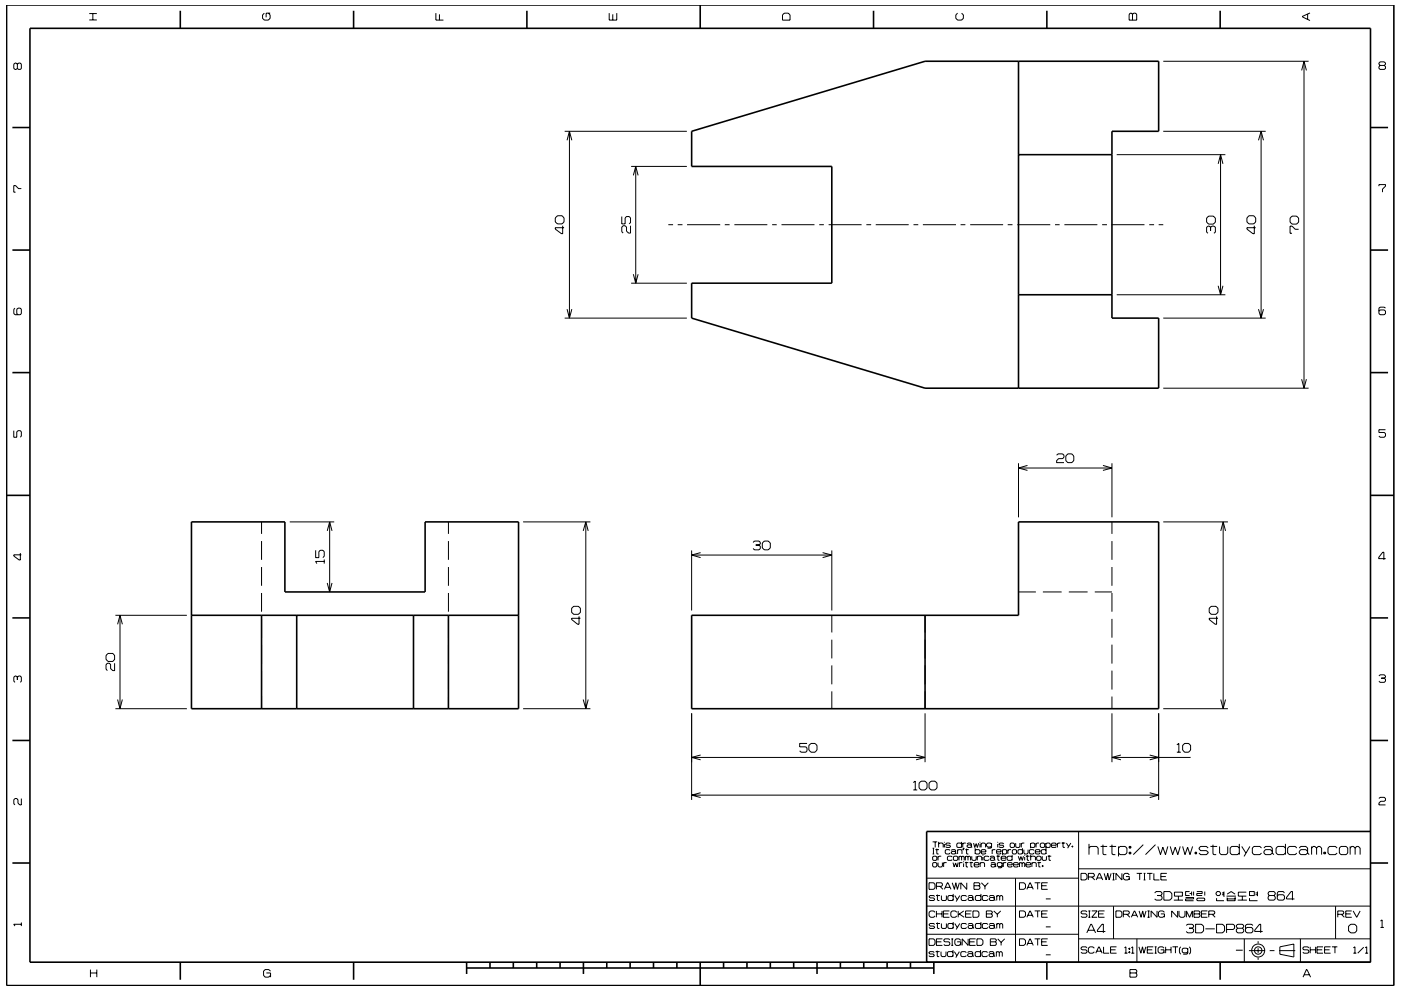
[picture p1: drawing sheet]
<svg xmlns="http://www.w3.org/2000/svg" width="297mm" height="210mm" viewBox="0 0 297 210" stroke-linecap="round" stroke-linejoin="round" font-family="sans-serif">
<g fill="none" stroke="#000" stroke-width=".21">
<path d="M3.7 13.6l-.3-.2h-.2l-.3 .2v.9l.3 .2 .5-.2M3.7 13.6l.2-.2h.4l.2 .2v.9l-.2 .2h-.4l-.2-.2M3.7 13.6v.9M18.9 4.2h1.6M18.9 2.9h1.6M19.7 2.9v1.3M56 2.8l-.3 .4v.7l.3 .4h.9l.4-.4v-.7l-.4-.4M57.3 2.8h-.9v.9M92.4 2.8v1.5h1.6M93.2 3v1.3M129.2 2.8v1.5h1.6v-1.5M129.9 3v1.3"/>
<path d="M166.3 2.8h.8l.4 .4v1.1h-1.6v-1.1zM203 2.8l-.4 .4v.7l.4 .4h.9l.4-.4v-.7l-.4-.4M239.6 2.8h.3l.2 .2 .3-.2h.3l.3 .2v1.3h-1.6v-1.3zM240.1 3v1.3M246.6 13h30.8M276 14.9l.5-1.9 .5 1.9M276.5 13v69.3M277.2 3v1.1M277.7 2.7l-1.6 .8v.1l1.6 .8M292.6 13.9l-.2-.3v-.2l.2-.3h.9l.2 .3v.2l-.2 .3M292.6 13.9l-.2 .2v.4l.2 .2h.9l.2-.2v-.4l-.2-.2M292.6 13.9h.9"/>
<path d="M119.7 27.8h25.9M120.2 29.8l.5-1.9 .5 1.9M120.7 27.9v39.6M133.8 35.3h11.8M134.3 37.2l.5-1.9 .5 1.9M134.8 35.3v24.8M236.8 32.8h23M246.6 27.8h21.7M258.3 34.8l.5-2 .5 2M258.8 32.8v29.7M266.8 29.8l.6-1.9 .5 1.9M267.4 27.9v39.6"/>
<path d="M292.4 39.5v-.3h1.3v.3l-.6 .6v.7M4.5 40h-.6l-.6-.6h-.4v1.4h.4M117.7 46.2l.5-.4h1l.4 .4v.9l-.4 .4h-1l-.5-.4zM119.3 47.9v1.7h-.3l-1.3-1v-.3h1.9M131.8 45.9v1.6h.7v-1.3l.3-.3h.6l.3 .3v1l-.3 .3M133.7 47.9v1.5h-.4l-.5-.4v-.8l-.3-.3h-.4l-.3 .3v.9l.3 .3M134.3 58.2l.5 1.9 .5-1.9M141.7 47.7h1M143.7 47.7h1M145.7 47.7h7M153.7 47.7h1M155.7 47.7h7"/>
<path d="M163.7 47.7h1M165.7 47.7h7M173.7 47.7h1M175.7 47.7h7M183.7 47.7h1M185.7 47.7h7M193.7 47.7h1M195.7 47.7h7M203.7 47.7h1M205.7 47.7h7M213.7 47.7h1M215.7 47.7h7"/>
<path d="M223.7 47.7h1M225.7 47.7h7M233.7 47.7h1M235.7 47.7h7M243.7 47.7h1M245.7 47.7h.9M256.2 45.8h1.1l.4 .5v.8l-.4 .4h-1.1l-.4-.4v-.8zM256.7 48.2l-.3-.2h-.3l-.3 .2v1l.3 .3M256.7 48.2l.3-.2h.4l.3 .2v1l-.3 .3M256.7 48.2v.7M264.8 45.8h1l.4 .4v.9l-.4 .4h-1l-.4-.4v-.9zM265.9 47.9v1.7h-.3l-1.2-1v-.3h1.8"/>
<path d="M273.9 45.8h1l.4 .5v.8l-.4 .4h-1l-.4-.4v-.8zM275.3 48.6h-.7l-.7-.6h-.4v1.5h.4M3.2 65.4l-.3 .2v.9l.3 .3h1.1l.2-.3v-.9l-.2-.2h-.5l-.2 .2v.9l.2 .3M119.7 67.5h25.9M120.2 65.6l.5 1.9 .5-1.9M133.8 60.1h11.8M236.8 62.5h23M246.6 67.5h21.7M258.3 60.6l.5 1.9 .5-1.9M266.8 65.6l.6 1.9 .5-1.9M293.7 65.4l-.2-.3h-.9l-.2 .3v1.1l.2 .3h.9l.2-.3v-.5l-.2-.3h-.9l-.2 .3M2.9 91.3v1.4h.7v-1.1l.2-.3h.5l.2 .3v.9l-.2 .2"/>
<path d="M215.9 98.3v11.4M215.9 99.3h19.9M217.8 98.7l-1.9 .6 1.9 .5M224 96.6l.3-.3h1l.3 .3v.4l-.3 .3h-.9l-.4 .4v.4h1.6M226.4 96.3h.8l.5 .4v1l-.5 .4h-.8l-.4-.4v-1zM233.8 98.7l2 .6-2 .5M235.8 98.3v11.4M246.6 82.3h30.8M276 80.4l.5 1.9 .5-1.9M293.7 91.1h-1.3v.6h1.1l.2 .3v.5l-.2 .2h-.9l-.2-.2M4.3 117.3v1.5h-.2l-1.2-.9v-.2h1.6M55.5 110.7v2.5"/>
<path d="M55.5 114.8v3.9M61.4 110.7h9.5M66.9 116.7v1.6h.7v-1.3l.3-.3h.5l.3 .3v1l-.3 .3M68.7 119.1h-1.8l.3 .4M68.7 118.7v.8M69.4 112.6l.5-1.9 .5 1.9M69.9 110.7v14.9M95.1 110.7v2.5M95.1 114.8v3.9M110.9 110.7h14.3M123.7 112.6l.5-1.9 .5 1.9M124.2 110.7v39.6"/>
<path d="M146.6 116.7v12.8M146.6 117.7h29.8M148.5 117.2l-1.9 .5 1.9 .6M159.7 115.1l.2-.3h1l.3 .3v.3l-.3 .2M160.2 115.6h.7M160.9 115.6l.3 .3v.4l-.3 .3h-1l-.2-.3M161.6 115.2l.4-.4h.9l.4 .4v1l-.4 .4h-.9l-.4-.4zM174.4 117.2l2 .5-2 .6M176.4 116.7v12.8M235.8 110.7v2.5M235.8 114.8v3.9M246.6 110.7h13.7"/>
<path d="M258.8 112.6l.5-1.9 .5 1.9M259.3 110.7v39.6M293.8 118.5h-1.5v-.3l.9-1.1h.2v1.6M22.9 138.6h1l.4 .4v.9l-.4 .4h-1l-.4-.4v-.9zM24.5 130.5h15.1M24.9 132.4l.5-1.9 .5 1.9M25.4 130.5v19.8M55.5 120.3v3.9M55.5 125.8v3.9M55.5 131.3v4M55.5 136.7v4.1M69.4 123.7l.5 1.9 .5-1.9"/>
<path d="M95.1 120.3v3.9M95.1 125.8v3.9M95.1 131.3v4M95.1 136.7v4.1M121.2 129l.4-.4h1l.5 .4v.9l-.5 .4h-1l-.4-.4zM122.8 130.7v1.7h-.3l-1.3-1v-.3h1.9M176.4 130.5v3.6M176.4 135.7v4M196.1 130.5v3.7M196.1 135.7v4M215.9 125.6h3.7M221.1 125.6h4"/>
<path d="M226.6 125.6h4M232.1 125.6h3.7M235.8 120.3v3.9M235.8 125.8v3.9M235.8 131.3v4M235.8 136.7v4.1M256.4 129l.4-.4h1l.4 .4v.9l-.4 .4h-1l-.4-.4zM257.9 130.7v1.7h-.3l-1.2-1v-.3h1.8M3.7 143.6l-.3-.2h-.2l-.3 .2v.9l.3 .2M3.7 143.6l.2-.2h.4l.2 .2v.9l-.2 .2M3.7 143.6v.6M24.3 140.7v1.5h-.4l-.5-.4v-.8l-.2-.3h-.4l-.3 .3v.9l.3 .3"/>
<path d="M24.5 150.3h15.1M24.9 148.4l.5 1.9 .5-1.9M55.5 142.2v4.1M55.5 147.7v2.6M95.1 142.2v4.1M95.1 147.7v2.6M110.9 150.3h14.3M123.7 148.4l.5 1.9 .5-1.9M146.6 151.3v18.4M171.1 157.7h-1.6v.7h1.4l.2 .3v.6l-.2 .2h-1.1l-.3-.2M171.5 158.1l.5-.4h.8l.4 .4v1l-.4 .4h-.8l-.5-.4zM176.4 141.1v4.1"/>
<path d="M176.4 146.6v3.7M196.1 141.1v4.1M196.1 146.6v3.7M196.1 151.3v10.4M235.8 142.2v4.1M235.8 147.7v2.6M235.8 151.3v10.4M245.7 151.3v18.4M246.6 150.3h13.7M249.5 158l.4-.3v1.8M249.5 159.5h.9M250.7 158.1l.5-.4h.8l.4 .4v1l-.4 .4h-.8l-.5-.4z"/>
<path d="M258.8 148.4l.5 1.9 .5-1.9M292.4 143.4l.2-.3h.9l.2 .3v.2l-.2 .2M292.9 143.8h.6M293.5 143.8l.2 .3v.4l-.2 .2h-.9l-.2-.2M4.5 169.4v1.3h-.3l-.4-.4v-.7l-.2-.2h-.4l-.3 .2v.9l.3 .2M146.6 160.7h49.5M146.6 168.6h99.1M148.5 168.1l-1.9 .5 1.9 .6M148.5 160.1l-1.9 .5 1.9 .6M193.6 166l.5-.3v1.8M193.6 167.5h.9M194.2 160.1l1.9 .6-1.9 .5"/>
<path d="M194.9 166.1l.4-.4h.8l.5 .4v1l-.5 .4h-.8l-.4-.4zM197 166.1l.4-.4h.8l.5 .4v1l-.5 .4h-.8l-.4-.4zM197.7 178.6h1M197.7 179.9h.4M197.9 179.9v1.2M198.3 178.6v1.1M198.6 180v1.1h.4M199 179l.2-.2h.6l.2 .2v.7M199 178.6v1.1M200.2 178.6v.1M200.2 179v.7M201.5 179l-.2-.2h-.6l-.2 .3 .2 .2h.6l.2 .3-.2 .1h-.6l-.2-.1"/>
<path d="M203.9 179l-.2-.2h-.7l-.1 .2v.6l.1 .1h.7l.2-.1M203.9 178.6v1.1M204.1 178.8v.9M204.2 179.9h.2l-.2 .4zM204.3 179.9l-.1 .4M204.8 178.8h-.5l-.2 .2M204.9 180v1.1h.4M205 179l.2-.2h.6l.2 .2v.6M206 179.4l-.2-.2h-.6l-.2 .2 .2 .3h.6l.2-.1M206 179.6l.1 .1M206.4 178.8l.3 .9 .3-.8 .2 .8 .3-.9M206.8 179.9v1.2"/>
<path d="M207.8 178.6v.1M207.8 179v.7M208 179l.2-.2h.5l.3 .2v.7M208 178.8v.9M210.2 179l-.2-.2h-.6l-.2 .2v.4l.2 .3h.6l.2-.3M210.2 178.8v.9l-.2 .2h-.6M211.5 178.6v.1M211.5 179v.7M212.8 179l-.2-.2h-.6l-.2 .3 .2 .2h.6l.2 .3-.2 .1h-.6l-.2-.1M214.3 178.8h.6l.2 .2v.6l-.2 .1h-.6l-.1-.1v-.6zM215.3 178.8v.8l.2 .1h.6l.1-.1v-.8M216.5 178.8v.9"/>
<path d="M216.8 179.9v1.2M217.2 178.8h-.5l-.2 .2M218.5 179l.2-.2h.5l.2 .2v.6l-.2 .1h-.5l-.2-.1M218.5 178.8v1.1M219.7 178.8v.9M220.3 178.8h-.5l-.1 .2M220.6 179l.2-.2h.5l.2 .2v.6l-.2 .1h-.5l-.2-.1zM221.7 179l.3-.2h.5l.2 .2v.6l-.2 .1h-.5l-.3-.1M221.7 178.8v1.1M221.8 179.9v1.2M222.9 179.3h1l-.1-.5h-.7l-.2 .2v.6l.2 .1h.7l.1-.1M224.2 178.8v.9"/>
<path d="M224.8 178.8h-.4l-.2 .2M225.1 178.8h.7M225.4 178.6v1.1h.4M226.1 178.8l.5 .8M227 178.8l-.6 1.1M227.3 179.4h.2v.3h-.2zM227.4 179.4v.3M228.7 176.4v27.7M230.9 179.9l.3-.4h1.3l.3 .4v1.4M230.9 179v2.3M233.3 179.5h1.4M233.8 179.2v1.9l.2 .2h.6"/>
<path d="M235.2 179.5h1.4M235.8 179.2v1.9l.2 .2h.5M235.8 160.7h16.6M237.1 179.9l.4-.4h1l.4 .4v1l-.4 .4h-1l-.4-.4M237.1 179.5v2.1M237.7 160.1l-1.9 .5 1.9 .6M239.4 179.5h.4v.4h-.4zM239.6 179.5v.4M242.4 179.2l-2.1 2.1M243.8 160.1l1.9 .6-1.9 .5M243.8 168.1l1.9 .6-1.9 .5M245 179.2l-2.1 2.1"/>
<path d="M245.5 179.5l.5 1.8 .5-1.6 .6 1.6 .5-1.8M248.1 179.5l.5 1.8 .6-1.6 .5 1.6 .5-1.8M250.7 179.5l.5 1.8 .6-1.6 .5 1.6 .6-1.8M256.2 179.9l-.4-.4h-1.2l-.4 .4 .4 .5h1.2l.4 .5-.4 .4h-1.2l-.4-.4M256.6 179.5h1.5M257.2 179.2v1.9l.1 .2h.6M258.6 179.5v1.4l.3 .4h1.1l.3-.4v-1.4M262.8 179.9l-.4-.4h-1.2l-.4 .4v1l.4 .4h1.2l.4-.4M262.8 179v2.3M263.3 179.5l.9 1.4M265 179.5l-1.2 2.1M267.5 179.9l-.4-.4h-1.2l-.4 .4v1l.4 .4h1.2l.4-.4"/>
<path d="M268 179.9l.3-.4h1.1l.3 .4v1M272.5 179.9l-.3-.4h-1.3l-.3 .4v1l.3 .4h1.3l.3-.4M272.5 179v2.3M274.9 179.9l-.3-.4h-1.2l-.4 .4v1l.4 .4h1.2l.3-.4M275.5 179.9l.3-.4h1.1l.3 .4v1M278.1 179.9l.3-.4h.4l.3 .4M278.1 179.5v1.8M279.1 179.9l.4-.4h.3l.4 .4v1.4M279.1 179.9v1.4M283.5 179.9l-.4-.4h-1.2l-.3 .4v1l.3 .4h1.2l.4-.4M284.3 179.5h1.1l.3 .4v1l-.3 .4h-1.1l-.3-.4v-1zM286.3 179.9l.3-.4h.3l.4 .4"/>
<path d="M286.3 179.5v1.8M287.3 179.9l.4-.4h.3l.4 .4v1.4M287.3 179.9v1.4M292.4 169.4l.2-.3h.9l.2 .3v.3l-.2 .3h-.8l-.3 .3v.4h1.3M4.5 195.7v.7M4.5 196h-1.6l.3 .4M196.5 198.2h32.2M196.5 192.2h94.1M196.6 186.3h32.1M197 199.1h.9l.3 .4v.7l-.3 .3h-.9zM197 187.2h.9l.3 .4v.7l-.3 .3h-.9zM197.7 181.1h.4"/>
<path d="M197.7 181.8l.2-.2h.6l.1 .2v.5l-.1 .2h-.6l-.2-.2zM197.7 183.1l.2-.1h.6l.1 .1v.6l-.1 .2h-.6l-.2-.2zM198.2 190.2l-.2-.3h-.8l-.2 .3 .2 .3h.8l.2 .3-.2 .2h-.8l-.2-.2M198.2 196.1l-.2-.2h-.8l-.2 .2 .2 .3h.8l.2 .2-.2 .3h-.8l-.2-.2M198.2 193.5l-.2-.3h-.7l-.3 .3v.8l.3 .3h.7l.2-.3M198.3 180.2h.8M198.5 189.9h.8M198.5 195.9h.8M198.5 188h1.1l.2-.2v-.4l-.2-.2h-1.1v1.4M198.5 199.8h1.1M198.5 193.2v1.4M198.5 193.8h1.2"/>
<path d="M198.7 189.7v1.2l.5 .1M198.7 195.7v1.1l.5 .1M198.9 183v.7l.2 .2h.5l.2-.2v-.7M198.9 181.6v.9M199.3 188l.6 .6M199.6 181.6h-.5l-.2 .2M199.6 189.9v.9l.2 .2h.6l.3-.2v-.9M199.6 195.9v.8l.2 .2h.6l.3-.2v-.8M199.7 193.2v1.4M199.8 199.1h-1.3v1.4h1.3M200 193.8h1.1M200.1 183v.9"/>
<path d="M200.2 188.6l.7-1.4h.1l.6 1.4M200.4 188.2h1M200.7 183h-.5l-.1 .1M201.3 193.2h-1.3v1.4h1.3M201.4 199.3l-.2-.2h-.9l-.2 .5 .2 .2h.9l.2 .2v.3l-.2 .2h-.9l-.2-.2M201.4 180.4l-.1-.2h-.7l-.2 .2v.5l.2 .2h.7l.1-.2M201.7 180.4l.2-.2h.5l.2 .2v.5M201.7 199.1h.4M201.9 199.1v1.4M201.9 187.2l.5 1.4 .2-1.4 .4 1.4 .4-1.4M201.9 181.8l-.2-.2h-.7l-.1 .2v.5l.1 .2h.7l.2-.2M202.1 183l.2 .9 .3-.9 .3 .9 .3-.9"/>
<path d="M202.1 190.2l-.2-.3h-.7l-.2 .3v.6l.2 .2h.7l.2-.2M202.1 196.1l-.2-.2h-.7l-.2 .2v.6l.2 .2h.7l.2-.2M202.1 189.6v1.4M202.1 195.6v1.3M202.1 181.8l.2-.2h.6l.2 .2v.5l-.2 .2h-.6l-.2-.2zM202.4 189.9l.5 .9M202.4 195.9l.5 .8M202.6 180.8l-.2-.2h-.5l-.2 .2 .2 .3h.5l.2-.2M202.6 180.9l.2 .2M202.9 193.5l-.3-.3h-.7l-.3 .3v.8l.3 .3h.7l.3-.3M202.9 199.8h.8v.7M203 180.4l.2-.2h.6l.2 .2v.7"/>
<path d="M203 180.2v.9M203.2 193.2v1.4M203.3 181.8l.2-.2 .4 .2M203.3 181.6v.9M203.4 193.8l1 .8M203.4 183v.9M203.5 189.9l-.8 1.3M203.5 195.9l-.8 1.2M203.7 199.5l-.3-.4h-.7l-.3 .4v.7l.3 .3h.7l.3-.3M203.9 181.8v.7M203.9 181.8l.1-.2 .4 .2v.7M204 183h-.4l-.2 .1"/>
<path d="M204.3 182.7v.2M204.3 183.1v.8M204.3 193.2l-1.1 .8M204.6 183h.7M204.7 180.2h.7M204.7 181.6v.9M204.7 181.8l.1-.2 .4 .2M204.7 193.8h1.1M204.8 182.8v1l.4 .1M204.9 190.2l-.2-.3h-.7l-.2 .3v.6l.2 .2h.7l.2-.2M204.9 196.1l-.2-.2h-.7l-.2 .2v.6l.2 .2h.7l.2-.2M205 187.2v1.4l-1.3-1.4v1.4"/>
<path d="M205.2 190.2l.2-.3h.7l.2 .3v.6M205.2 196.1l.2-.2h.7l.2 .2v.6M205.2 181.8v.7M205.2 181.8l.2-.2 .4 .2v.7M205.3 199.1v1.4l-1.3-1.4v1.4M205.6 183h.7M205.6 199.8h1M205.9 182.8v1l.3 .1M206 193.2h-1.3v1.4h1.3M206 181.6v.7l.2 .2h.6l.2-.2v-.7M206.3 193.2h1l.3 .3v.8l-.3 .3h-1zM206.3 190.6l-.2-.2h-.7l-.2 .2 .2 .4h.7l.2-.2"/>
<path d="M206.3 196.5l-.2-.2h-.7l-.2 .2 .2 .4h.7l.2-.2M206.3 190.8l.2 .2M206.3 196.7l.2 .2M206.5 187.2h1.1l.2 .2-.2 .5 .2 .2v.3l-.2 .2h-1.1zM206.5 187.9h1.1M206.5 183.4h1.1l-.2-.4h-.7l-.2 .1v.6l.2 .2h.7l.2-.2M206.8 180.4l.1-.2h.7l.2 .2v.5l-.2 .2h-.7l-.1-.2M206.8 199.1h-1.2v1.4h1.2M207.1 199.1h1l.3 .4v.7l-.3 .3h-1zM207.2 181.8l.2-.2h.5l.2 .2v.7M207.2 181.6v.9M207.8 183.1l.2-.1h.6l.1 .1v.8"/>
<path d="M207.8 183v.9M208 190.2l-.2-.3h-.8l-.2 .3v.6l.2 .2h.8l.2-.2M208 196.1l-.2-.2h-.8l-.2 .2v.6l.2 .2h.8l.2-.2M208 189.6v1.4M208 195.6v1.3M208 180.7h1v-.3l-.2-.2h-.6l-.2 .2v.5l.2 .2h.6l.2-.2M208.1 187.2l.7 .8M208.4 181.3v.2M208.4 181.8v.7M208.8 188v.6M209.1 193.2h1.1l.2 .2-.2 .4 .2 .2v.3l-.2 .3h-1.1zM209.1 193.8h1.1"/>
<path d="M209.5 190.2l-.3-.3h-.7l-.2 .3v.6l.2 .2h.7l.3-.2M209.5 196.1l-.3-.2h-.7l-.2 .2v.6l.2 .2h.7l.3-.2M209.5 187.2l-.7 .8M209.7 181.8l-.2-.2h-.7l-.1 .2v.5l.1 .2h.7l.2-.2M209.7 190.2l.3-.3h.6l.2 .3v.6M209.7 196.1l.3-.2h.6l.2 .2v.6M209.9 181.8l.2-.2h.5l.3 .2v.5M210 199.1h1l.2 .2-.2 .5 .2 .2v.3l-.2 .2h-1zM210 199.8h1M210.1 183.1l.2-.1h.5l.2 .1v.6M210.4 180.2v.9M210.7 193.2l.8 .7"/>
<path d="M210.8 190.6l-.2-.2h-.6l-.3 .2v.2l.3 .2h.6l.2-.2M210.8 196.5l-.2-.2h-.6l-.3 .2v.2l.3 .2h.6l.2-.2M210.8 190.8l.2 .2M210.8 196.7l.2 .2M210.9 182.2l-.3-.3h-.5l-.2 .3 .2 .3h.5l.3-.2M210.9 182.3l.1 .2M211 183.5l-.2-.2h-.5l-.2 .2 .2 .4h.5l.2-.2M211 183.7l.2 .2M211 180.2h-.4l-.2 .2M211.3 181.6h.7M211.3 180.7h1l-.2-.5h-.6l-.2 .2v.5l.2 .2h.6l.2-.2M211.3 190.2l.2-.3 .5 .3"/>
<path d="M211.3 189.9v1.1M211.3 195.9v1M211.3 196.1l.2-.2 .5 .2M211.5 193.9v.7M211.5 199.1l.8 .8M211.6 181.4v1l.3 .1M212 190.2l.2-.3 .4 .3v.8M212 190.2v.8M212 196.1v.8M212 196.1l.2-.2 .4 .2v.8M212.2 193.2l-.7 .7M212.3 182h1v-.2l-.2-.2h-.6l-.2 .2v.5l.2 .2h.6l.2-.2"/>
<path d="M212.3 199.9v.6M212.5 183.1l-.2-.1h-.7l-.2 .1v.5l.2 .2h.7l.2-.2M212.5 183v.9l-.2 .2h-.7M212.6 180.4l.1-.2h.6l.1 .2v.5l-.1 .2h-.6l-.1-.2M212.6 180.2v1.1M212.7 183v.9M213 199.1l-.7 .8M213.4 183h-.5l-.2 .1M213.6 183.4h1l-.1-.4h-.7l-.2 .1v.6l.2 .2h.7l.1-.2M213.7 180.2v.9M214.4 180.2h-.5l-.2 .2M214.6 181.8l-.2-.2h-.7l-.2 .2v.5l.2 .2h.7l.2-.2"/>
<path d="M214.6 181.3v1.2M214.6 180.4l.2-.2h.5l.2 .2v.5l-.2 .2h-.5l-.2-.2zM214.9 183.4h1l-.2-.4h-.6l-.2 .1v.6l.2 .2h.6l.2-.2M215.3 186.3v17.8M215.9 181.6l.3 .9 .2-.8 .3 .8 .3-.9M216.2 183v.9M216.2 183.1l.2-.1 .3 .1M216.2 199.1h.9l.3 .4v.7l-.3 .3h-.9zM216.2 187.2h.9l.3 .4v.7l-.3 .3h-.9zM216.2 193.2h.9l.3 .3v.8l-.3 .3h-.9zM216.7 183.1l.2-.1 .4 .1v.8M216.7 183.1v.8"/>
<path d="M216.8 180.4l-.2-.2h-.6l-.2 .2v.5l.2 .2h.6l.2-.2M217.1 180.2v.7l.2 .2h.5l.2-.2v-.7M217.3 181.3v.2M217.3 181.8v.7M217.5 183.4h1l-.1-.4h-.7l-.2 .1v.6l.2 .2h.7l.1-.2M217.5 181.6h.8M217.7 194.6l.7-1.4 .7 1.4M217.7 188.6l.7-1.4 .7 1.4M217.8 181.4v1l.4 .1M217.9 194.1h1M217.9 188.2h1M218.5 181.8l.2-.2h.6l.2 .2v.7"/>
<path d="M218.5 181.3v1.2M218.8 183.1l.2-.1h.5l.2 .1v.8M218.8 183v.9M219.2 180.4l-.1-.2h-.7l-.2 .2v.5l.2 .2h.7l.1-.2M219.4 199.1h1.2M219.4 193.2h1.2M219.4 187.2h1.2M219.5 180.7h1l-.2-.5h-.6l-.2 .2v.5l.2 .2h.6l.2-.2M219.8 181.8l.2-.2h.5l.2 .2v.5l-.2 .2h-.5l-.2-.2zM220 183h.7M220 187.2v1.4M220 193.2v1.4"/>
<path d="M220 199.1v1.4M220.3 182.8v1l.3 .1M220.8 199.8h1.1M220.8 193.8h1.1M220.8 187.9h1.1M221 183.6h.1v.2h-.1zM221 181.6v.7l.1 .2h.6l.2-.2v-.7M221.1 183.6v.2M221.7 196.6h1.1M221.7 190.7h1.1M221.8 180.4l-.2-.2h-.6l-.2 .2v.5l.2 .2h.6l.2-.2M222.1 199.1h-1.3v1.4h1.3"/>
<path d="M222.1 187.2h-1.3v1.4h1.3M222.1 193.2h-1.3v1.4h1.3M222.1 181.6h.8M222.4 181.4v1l.4 .1M228.7 199.1h61.9M228.7 184.3h61.9M229.2 185.2h.9l.4 .4v.7l-.4 .3h-.9zM230.4 197.9l.9-1.9h.1l.9 1.9M230.5 193.4l-.2-.2h-.9l-.2 .2 .2 .4h.9l.2 .2v.3l-.2 .3h-.9l-.2-.3M230.7 197.3h1.3M230.8 186h1l.2-.2v-.3l-.2-.3h-1v1.4M230.8 193.2h.4"/>
<path d="M230.8 194.6h.4M231 193.2v1.4M231.5 186l.6 .6M231.5 193.2h1.1l-1.1 1.4h1.1M232.4 186.6l.6-1.4h.2l.6 1.4M232.6 186.2h1M232.9 193.8h1.1M234.1 185.2l.4 1.4 .4-1.4 .3 1.4 .4-1.4M234.2 193.2h-1.3v1.4h1.3M234.4 197.6h-1.7v-.3l.9-1.3h.3v1.9M235.9 185.2h.4M235.9 186.6h.4"/>
<path d="M236.1 185.2v1.4M236.1 192.2v6.9M236.6 193.2h1l.3 .3v.8l-.3 .3h-1zM237.9 185.2v1.4l-1.3-1.4v1.4M238.2 193.9h1l.2-.2v-.3l-.2-.2h-1v1.4M238.7 185.9h.7v.7M238.9 193.9l.7 .7M239.4 180.8h.4v.3h-.4zM239.4 185.6l-.3-.4h-.6l-.3 .4v.7l.3 .3h.6l.3-.3M239.6 180.8v.3M239.9 194.6l.6-1.4 .7 1.4M240.1 194.1h.9"/>
<path d="M241 185.2h1.1M241 199.1v5M241.5 193.2l.4 1.4 .4-1.4 .3 1.4 .4-1.4M241.6 185.2v1.4M242.5 185.2h.4M242.5 186.6h.4M242.7 185.2v1.4M243.2 185.2h1.1M243.3 193.2h.5M243.3 194.6h.5M243.5 193.2v1.4M243.8 185.2v1.4"/>
<path d="M244.6 185.2v1.4h1.2M244.8 189.4l.3-.3h1l.3 .3v.2l-.3 .3M245.3 193.2v1.4l-1.2-1.4v1.4M245.4 189.9h.7M246.1 189.9l.3 .3v.5l-.3 .2h-1l-.3-.2M246.1 193.8h.8v.8M246.1 185.9h1.1M246.8 189.1h1.2l.5 .4v1l-.5 .4h-1.2zM246.9 193.5l-.4-.3h-.6l-.3 .3v.8l.3 .3h.6l.4-.3M247.4 185.2h-1.3v1.4h1.3M248.9 190.9h1.9M249 189.2h1.7v.9h-1.7z"/>
<path d="M249.7 193.2v1.4l-1.3-1.4v1.4M249.8 190.1v.8M250 193.2v1.1l.3 .3h.6l.3-.3v-1.1M251.4 190.4h1.7v.3h-1.7v.3h1.7M251.5 196.3l.3-.3h1l.3 .3v.3l-.3 .3M251.5 194.6v-1.4l.7 1.4 .6-1.4v1.4M252.1 196.9h.7M252.2 189.1h-.8v.8h.8M252.2 189.5h.4M252.6 189.1v.8M252.8 196.9l.3 .2v.5l-.3 .3h-1l-.3-.3M253.1 189.1v.8"/>
<path d="M253.1 193.2h1.1l.2 .2-.2 .4 .2 .3v.2l-.2 .3h-1.1zM253.1 193.8h1.1M253.4 180.8h.3v.3h-.3zM253.5 196h1.3l.4 .5v.9l-.4 .5h-1.3zM253.5 180.8v.3M253.7 189.1h1.2v.4h-1.2v.4h1.2M253.7 190.7l.2-.2h1.4l.1 .4-.1 .1h-1.4zM254.7 193.8h1.1M255.4 189.1v.8M255.6 197h2M256 193.2h-1.3v1.4h1.3M256.3 193.9h1l.3-.2v-.3l-.3-.2h-1v1.4"/>
<path d="M257 193.9l.6 .7M257.9 196h1.3l.4 .5v.9l-.4 .5h-1.3zM257.9 190.5v.5h1.6M258.1 189.1h.4l.3 .3v.2l-.3 .3h-.4l-.3-.3zM259.1 189.4h.4M259.1 189.8h.4M259.5 189.1v1.1M260.1 197.1h1.4l.2-.2v-.6l-.2-.3h-1.4v1.9M260.1 190.1h1.9M260.2 190.7h1.7M260.2 190.4v.6h1.7v-.6M260.2 189.6l.8-.5 .9 .5"/>
<path d="M262.4 196.9l-.3-.3v-.3l.3-.3h1l.3 .3v.3l-.3 .3M262.4 196.9l-.3 .2v.5l.3 .3h1l.3-.3v-.5l-.3-.2M262.4 196.9h1M262.4 190.9h2M263.4 190.1v.8M263.8 199.1v5M264.2 189.2h-1.6v.9h1.6M264.9 189.1h1v.8h-1zM264.9 190.5v.5h1.7M265.6 196.3l-.3-.3h-.9l-.3 .3v1.3l.3 .3h.9l.3-.3v-.6l-.3-.3h-.9l-.3 .3M266.2 189.4h.4M266.2 189.8h.4"/>
<path d="M266.6 189.1v1M266.7 199.6v.5M267.7 197.6h-1.7v-.3l1-1.3h.3v1.9M269.1 189.9h1M269.1 189.9l-.2-.3 .2-.5h1l.3 .3v.2l-.3 .3M269.1 189.9l-.2 .3v.5l.2 .2h1l.3-.2v-.5l-.3-.3M269.7 180.6l-.3-.4h-1.1l-.3 .4v.3l.3 .4h1.1l.3-.4M269.7 180.9l.4 .4M272.3 189.4l-.2-.3h-1l-.3 .3v1.3l.3 .2h1l.2-.2v-.6l-.2-.3h-1l-.3 .3M274.4 190.7h-1.6v-.3l.9-1.3h.3v1.8M275.7 199.1v5M277.2 180.6l-.3-.4h-1.1l-.3 .4v.3l.3 .4h1.1l.3-.4"/>
<path d="M277.2 180.9l.4 .4M280.7 180.8h.3v.3h-.3zM280.9 180.8v.3M283.2 192.2v6.9M283.6 193.9h1.1l.2-.2v-.3l-.2-.2h-1.1v1.4M284.4 193.9l.6 .7M285.3 193.8h1.1M285.9 196.5l.5-.5h.8l.5 .5v.9l-.5 .5h-.8l-.5-.5zM286.6 193.2h-1.3v1.4h1.3M286.9 193.2l.8 1.4 .7-1.4M292.7 195.4l.3-.3v1.6M292.7 196.7h.7"/>
<path d="M19.2 206.4h1.3M19.2 205.7v1.6M20.5 205.7v1.6M56.5 206.4h.9v.9M57.4 206l-.4-.4h-.8l-.3 .4v.9l.3 .4h.8l.4-.4M198.1 202l-.2-.2h-.8l-.2 .2 .2 .3h.8l.2 .3-.2 .3h-.8l-.2-.2M198.4 201.8h.8M198.7 201.6v1.2l.4 .1M199.5 201.8v.9l.2 .2h.7l.2-.2v-.9M201.7 200.5h.4M202.1 202l-.3-.2h-.7l-.2 .2v.7l.2 .2h.7l.3-.2M202.1 201.5v1.4"/>
<path d="M202.3 201.8l.6 .9M203.4 201.8l-.8 1.3M204.9 202l-.3-.2h-.7l-.2 .2v.7l.2 .2h.7l.3-.2M205.1 202.1l.3-.3h.6l.2 .3v.6M206.2 202.5l-.2-.2h-.6l-.3 .2v.2l.3 .2h.6l.2-.2M206.2 202.7l.3 .2M207.9 202.1l-.2-.3h-.7l-.2 .3v.6l.2 .2h.7l.2-.2M207.9 201.5v1.4M209.4 202.1l-.2-.3h-.8l-.2 .3v.6l.2 .2h.8l.2-.2M209.7 202.1l.2-.3h.6l.2 .3v.6M210.7 202.5l-.2-.2h-.6l-.2 .2 .2 .4h.6l.2-.2M210.7 202.7l.2 .2"/>
<path d="M211.2 201.8v1.1M211.2 202.1l.2-.3 .5 .3M211.9 202.1l.2-.3 .4 .3v.8M211.9 202.1v.8M217.7 200.5l.7-1.4 .7 1.4M217.9 200.1h1M221.7 202.5h1.1M230.5 201l-.2-.2h-.9l-.2 .4 .2 .3h.9l.2 .2v.3l-.2 .2h-.9l-.2-.2M232 201.1l-.3-.3h-.6l-.3 .3v.8l.3 .3h.6l.3-.3M232.3 202.2l.7-1.4 .7 1.4M232.5 201.8h1M234 200.8v1.4h1.2"/>
<path d="M235.5 201.5h1M236.7 200.8h-1.2v1.4h1.2M238.4 202.2h.7M238.4 201l.3-.2v1.4M239.3 201.1h.3v.2h-.3zM239.3 201.9h.3v.2h-.3zM239.4 201.1v.2M239.4 201.9v.2M239.6 205.6h1.2l.2 .3-.2 .5 .2 .2v.4l-.2 .3h-1.2zM239.6 206.4h1.2M239.9 202.2h.6M239.9 201l.3-.2v1.4"/>
<path d="M241.5 200.8l.4 1.4 .3-1.4 .3 1.4 .4-1.4M243.2 201.5h1.1M244.5 200.8h-1.3v1.4h1.3M244.8 200.8h.4M244.8 202.2h.4M245 200.8v1.4M246.1 201.5h.7v.7M246.8 201.1l-.3-.3h-.6l-.4 .3v.8l.4 .3h.6l.3-.3M247.1 201.5h1.2M247.1 200.8v1.4M248.3 200.8v1.4M248.6 200.8h1.2"/>
<path d="M249.2 200.8v1.4M250.4 200.8a1.09 1.09 0 0 0 0 1.6M251.8 201.3l-.2-.2h-.7l-.2 .2v.6l.2 .2h.7l.2-.2M251.8 201.1v1.1l-.2 .2h-.7M252.1 200.8a1.1 1.1 0 0 1 0 1.6M262 201.5h1.5M264.8 201.6h3.4M266.7 201.1v1M266.7 203.1v.5M269.2 201.6h1M271.2 201.6h3.4M274.3 203l-2.9-.6v-1.6l2.9-.6v2.8"/>
<path d="M276.3 207.3l.7-1.6h.1l.8 1.6M276.5 206.8h1.1M277.5 201l-.2-.2h-.9l-.2 .4 .2 .3h.9l.2 .2v.3l-.2 .2h-.9l-.2-.2M277.8 201.5h1.1M277.8 200.8v1.4M278.9 200.8v1.4M279.2 201.5h1.1M280.5 200.8h-1.3v1.4h1.3M280.8 201.5h1.1M282.1 200.8h-1.3v1.4h1.3M282.4 200.8h1.1M283 200.8v1.4"/>
<path d="M286.9 202.2h.7M286.9 201l.4-.2v1.4M289.1 200.9l-1.2 1.3M289.4 202.2h.7M289.4 201l.4-.2v1.4"/>
<circle cx="266.8" cy="201.6" r="1.38"/>
<circle cx="266.8" cy="201.6" r=".79"/>
</g>
<g fill="none" stroke="#000" stroke-width=".34">
<path d="M1.4 1.1h294.1v207.9h-294.1zM6.4 6h284.2v198.1h-284.3zM38.2 2.3v3.7M75 2.3v3.7M111.7 2.3v3.7M148.5 1.1v4.9M185.2 2.3v3.7M215.9 13v69.3M222 2.3v3.7M258.7 2.3v3.7M2.6 27h3.7M146.6 27.8l49.5-14.8h49.6v14.8h-9.9v39.7h9.9v14.8h-49.6l-49.5-14.8v-7.4h29.8v-24.8h-29.8z"/>
<path d="M215.9 32.8h19.9M290.6 27h3.7M2.6 53h3.7M290.6 53h3.7M2.6 79h3.7M215.9 62.5h19.9M290.6 79h3.7M1.4 105.1h4.9M40.6 110.7h19.8v14.9h29.7v-14.9h19.8v39.6h-69.3zM290.6 105.1h4.9M2.6 131.1h3.7M40.6 130.5h69.3"/>
<path d="M55.5 130.5v19.8M62.9 130.5v19.8M87.7 130.5v19.8M95.1 130.5v19.8M146.6 130.5h69.3v-19.8h29.8v39.6h-99.1zM196.1 130.5v19.8M290.6 131.1h3.7M2.6 157.1h3.7M290.6 157.1h3.7M290.6 176.4h-94.1v27.7M2.6 183h3.7M290.6 183h3.7"/>
<path d="M38.2 204.1v3.7M75 204.1v3.7M98.9 205.3h99.1M98.9 204.1v2.5M103.9 204.1v1.2M108.8 204.1v1.2M113.8 204.1v1.2M118.7 204.1v1.2M123.7 204.1v2.5M128.6 204.1v1.2M133.6 204.1v1.2M138.6 204.1v1.2"/>
<path d="M143.5 204.1v1.2M148.5 204.1v4.9M153.4 204.1v1.2M158.4 204.1v1.2M163.3 204.1v1.2M168.3 204.1v1.2M173.2 204.1v2.5M178.2 204.1v1.2M183.1 204.1v1.2M188.1 204.1v1.2M193 204.1v1.2M198 204.1v2.5"/>
<path d="M222 204.1v3.7M258.7 204.1v3.7"/>
</g>
</svg>
